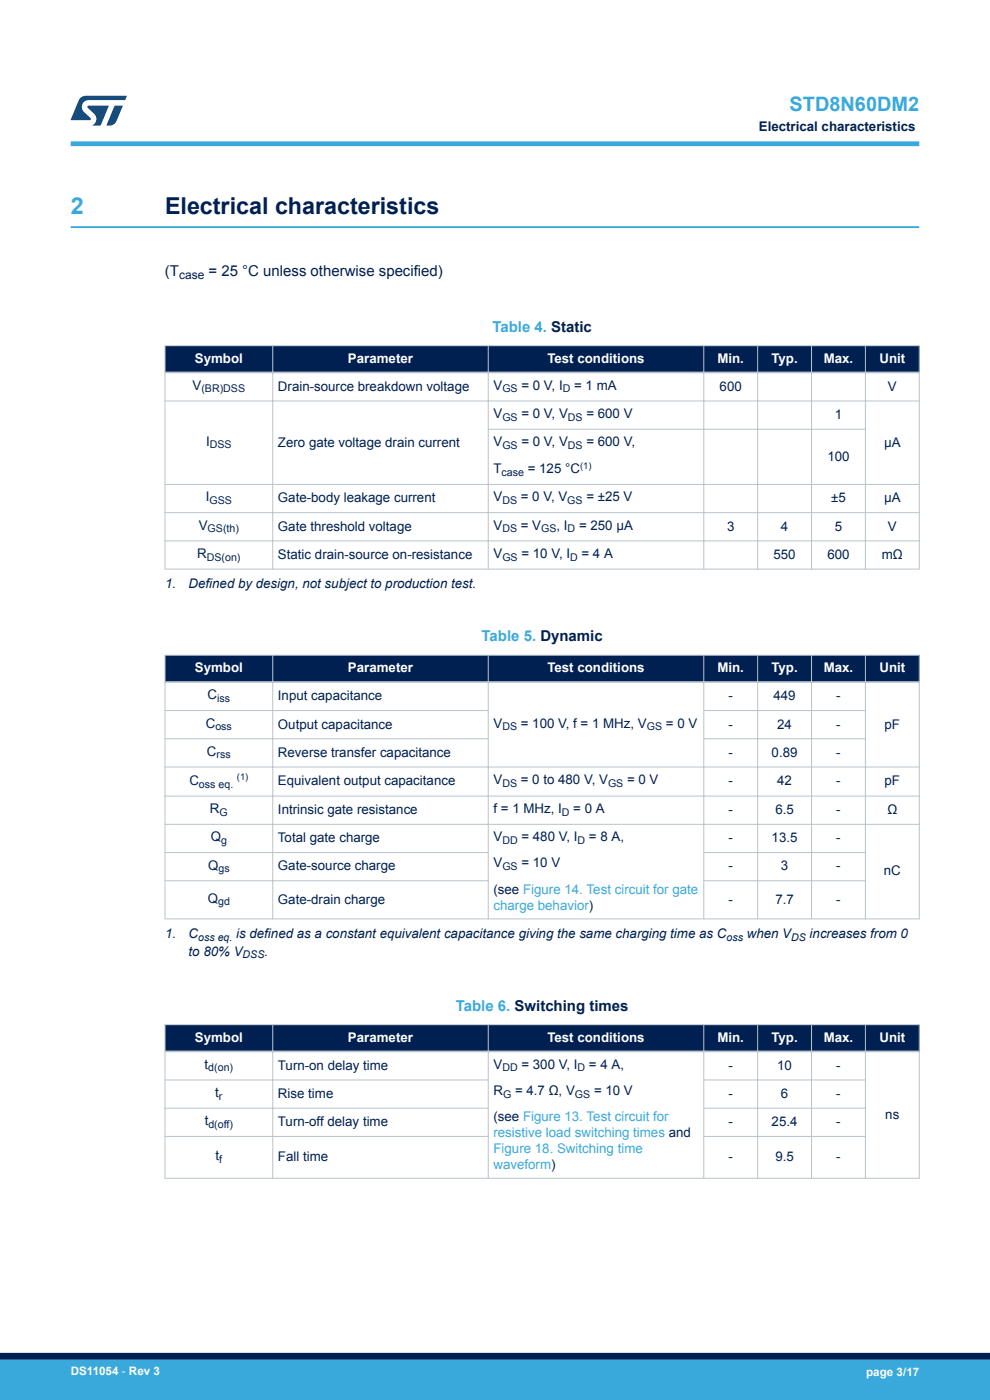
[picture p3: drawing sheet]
<svg xmlns="http://www.w3.org/2000/svg" width="210mm" height="297mm" viewBox="0 0 210 297" stroke-linecap="round" stroke-linejoin="round" font-family="sans-serif">
<defs><g id="words">
<text font-size="4.9" fill="#39a9dc" x="15" y="45.4">2</text>
<text font-size="4.9" fill="#002052" x="35" y="45.4">Electrical characteristics</text>
<text font-size="4.2" fill="#39a9dc" x="167.5" y="23.5">STD8N60DM2</text>
<g font-size="3.2" fill="#002052">
<text x="35" y="58.6">(T</text>
<text x="44.2" y="58.6">= 25 °C unless otherwise specified)</text>
</g>
<g font-size="3.2" fill="#39a9dc">
<text x="104.4" y="70.4">Table 4. Static</text>
<text x="102.1" y="136">Table 5. Dynamic</text>
<text x="96.7" y="214.4">Table 6. Switching times</text>
</g>
<g font-size="2.8" fill="#002052">
<text x="161" y="27.9">Electrical characteristics</text>
<text x="40.8" y="82.7">V</text>
<text x="59" y="82.9">Drain-source breakdown voltage</text>
<text x="104.7" y="82.7">V</text>
<text x="110.6" y="82.7">= 0 V, I</text>
<text x="121.8" y="82.7">= 1 mA</text>
<text x="152.6" y="82.9">600</text>
<text x="188.3" y="82.9">V</text>
<text x="104.7" y="88.7">V</text>
<text x="110.6" y="88.7">= 0 V, V</text>
<text x="124.4" y="88.7">= 600 V</text>
<text x="177.1" y="88.9">1</text>
<text x="43.7" y="94.5">I</text>
<text x="59" y="94.7">Zero gate voltage drain current</text>
<text x="104.7" y="94.7">V</text>
<text x="110.6" y="94.7">= 0 V, V</text>
<text x="124.4" y="94.7">= 600 V,</text>
<text x="187.5" y="94.7">µA</text>
<text x="104.7" y="100.4">T</text>
<text x="112" y="100.4">= 125 °C</text>
<text x="175.5" y="97.7">100</text>
<text x="43.7" y="106.4">I</text>
<text x="59" y="106.6">Gate-body leakage current</text>
<text x="104.7" y="106.4">V</text>
<text x="110.5" y="106.4">= 0 V, V</text>
<text x="124.4" y="106.4">= ±25 V</text>
<text x="176.3" y="106.6">±5</text>
<text x="187.5" y="106.6">µA</text>
<text x="42.2" y="112.4">V</text>
<text x="59" y="112.6">Gate threshold voltage</text>
<text x="104.7" y="112.4">V</text>
<text x="110.5" y="112.4">= V</text>
<text x="118.1" y="112.4">, I</text>
<text x="122.8" y="112.4">= 250 µA</text>
<text x="154.2" y="112.6">3</text>
<text x="165.6" y="112.6">4</text>
<text x="177.1" y="112.6">5</text>
<text x="188.3" y="112.6">V</text>
<text x="41.8" y="118.4">R</text>
<text x="59" y="118.6">Static drain-source on-resistance</text>
<text x="104.7" y="118.4">V</text>
<text x="110.6" y="118.4">= 10 V, I</text>
<text x="123.4" y="118.4">= 4 A</text>
<text x="164.1" y="118.6">550</text>
<text x="175.5" y="118.6">600</text>
<text x="187.1" y="118.6">mΩ</text>
<text x="35" y="124.8">1.</text>
<text x="40" y="124.8">Defined by design, not subject to production test.</text>
<text x="44" y="148.4">C</text>
<text x="59" y="148.6">Input capacitance</text>
<text x="154.5" y="148.6">-</text>
<text x="164.1" y="148.6">449</text>
<text x="177.4" y="148.6">-</text>
<text x="43.7" y="154.4">C</text>
<text x="59" y="154.5">Output capacitance</text>
<text x="104.7" y="154.4">V</text>
<text x="110.5" y="154.4">= 100 V, f = 1 MHz, V</text>
<text x="141.2" y="154.4">= 0 V</text>
<text x="154.5" y="154.5">-</text>
<text x="164.9" y="154.5">24</text>
<text x="177.4" y="154.5">-</text>
<text x="187.6" y="154.5">pF</text>
<text x="43.9" y="160.3">C</text>
<text x="59" y="160.5">Reverse transfer capacitance</text>
<text x="154.5" y="160.5">-</text>
<text x="163.7" y="160.5">0.89</text>
<text x="177.4" y="160.5">-</text>
<text x="40.2" y="166.5">C</text>
<text x="59" y="166.6">Equivalent output capacitance</text>
<text x="104.7" y="166.4">V</text>
<text x="110.5" y="166.4">= 0 to 480 V, V</text>
<text x="133" y="166.4">= 0 V</text>
<text x="154.5" y="166.6">-</text>
<text x="164.9" y="166.6">42</text>
<text x="177.4" y="166.6">-</text>
<text x="187.6" y="166.6">pF</text>
<text x="44.5" y="172.5">R</text>
<text x="59" y="172.7">Intrinsic gate resistance</text>
<text x="104.7" y="172.5">f = 1 MHz, I</text>
<text x="121.6" y="172.5">= 0 A</text>
<text x="154.5" y="172.7">-</text>
<text x="164.5" y="172.7">6.5</text>
<text x="177.4" y="172.7">-</text>
<text x="188.2" y="172.7">Ω</text>
<text x="44.7" y="178.5">Q</text>
<text x="59" y="178.7">Total gate charge</text>
<text x="104.7" y="178.5">V</text>
<text x="110.6" y="178.5">= 480 V, I</text>
<text x="124.9" y="178.5">= 8 A,</text>
<text x="154.5" y="178.7">-</text>
<text x="163.7" y="178.7">13.5</text>
<text x="177.4" y="178.7">-</text>
<text x="44.1" y="184.5">Q</text>
<text x="59" y="184.7">Gate-source charge</text>
<text x="104.7" y="184">V</text>
<text x="110.6" y="184">= 10 V</text>
<text x="154.5" y="184.7">-</text>
<text x="165.6" y="184.7">3</text>
<text x="177.4" y="184.7">-</text>
<text x="187.5" y="185.7">nC</text>
<text x="44.1" y="191.5">Q</text>
<text x="59" y="191.7">Gate-drain charge</text>
<text x="104.7" y="189.6">(see Figure 14. Test circuit for gate</text>
<text x="154.5" y="191.7">-</text>
<text x="164.5" y="191.7">7.7</text>
<text x="177.4" y="191.7">-</text>
<text x="35" y="199">1.</text>
<text x="40" y="199">C</text>
<text x="40" y="202.8">to 80% V</text>
<text x="50.1" y="199">is defined as a constant equivalent capacitance giving the same charging time as C</text>
<text x="56.1" y="202.8">.</text>
<text x="158.4" y="199">when V</text>
<text x="171.7" y="199">increases from 0</text>
<text x="43.4" y="226.7">t</text>
<text x="59" y="226.9">Turn-on delay time</text>
<text x="104.7" y="226.7">V</text>
<text x="110.6" y="226.7">= 300 V, I</text>
<text x="124.9" y="226.7">= 4 A,</text>
<text x="154.5" y="226.9">-</text>
<text x="164.9" y="226.9">10</text>
<text x="177.4" y="226.9">-</text>
<text x="45.7" y="232.7">t</text>
<text x="59" y="232.9">Rise time</text>
<text x="104.7" y="232.3">R</text>
<text x="109.3" y="232.3">= 4.7 Ω, V</text>
<text x="126" y="232.3">= 10 V</text>
<text x="154.5" y="232.9">-</text>
<text x="165.6" y="232.9">6</text>
<text x="177.4" y="232.9">-</text>
<text x="43.4" y="238.7">t</text>
<text x="59" y="238.9">Turn-off delay time</text>
<text x="104.7" y="237.8">(see Figure 13. Test circuit for</text>
<text x="154.5" y="238.9">-</text>
<text x="163.7" y="238.9">25.4</text>
<text x="177.4" y="238.9">-</text>
<text x="187.8" y="237.4">ns</text>
<text x="45.7" y="246.1">t</text>
<text x="59" y="246.3">Fall time</text>
<text x="154.5" y="246.3">-</text>
<text x="164.5" y="246.3">9.5</text>
<text x="177.4" y="246.3">-</text>
</g>
<g font-size="2.8" fill="#fff">
<text x="41.3" y="77">Symbol</text>
<text x="73.8" y="77">Parameter</text>
<text x="116.1" y="77">Test conditions</text>
<text x="152.2" y="77">Min.</text>
<text x="163.6" y="77">Typ.</text>
<text x="174.7" y="77">Max.</text>
<text x="186.5" y="77">Unit</text>
<text x="41.3" y="142.6">Symbol</text>
<text x="73.8" y="142.6">Parameter</text>
<text x="116.1" y="142.6">Test conditions</text>
<text x="152.2" y="142.6">Min.</text>
<text x="163.6" y="142.6">Typ.</text>
<text x="174.7" y="142.6">Max.</text>
<text x="186.5" y="142.6">Unit</text>
<text x="41.3" y="221">Symbol</text>
<text x="73.8" y="221">Parameter</text>
<text x="116.1" y="221">Test conditions</text>
<text x="152.2" y="221">Min.</text>
<text x="163.6" y="221">Typ.</text>
<text x="174.7" y="221">Max.</text>
<text x="186.5" y="221">Unit</text>
</g>
<g font-size="2.8" fill="#39a9dc">
<text x="104.7" y="193">charge behavior)</text>
<text x="104.7" y="241.2">resistive load switching times and</text>
<text x="104.7" y="244.6">Figure 18. Switching time</text>
<text x="104.7" y="248">waveform)</text>
</g>
<text font-size="2.5" fill="#002052" x="38" y="59.2">case</text>
<g font-size="2.5" fill="#fff">
<text x="15" y="291.6">DS11054 - Rev 3</text>
<text x="183.7" y="291.9">page 3/17</text>
</g>
<g font-size="2.3" fill="#002052">
<text x="42.7" y="83.3">(BR)DSS</text>
<text x="106.6" y="83.3">GS</text>
<text x="119.4" y="83.3">D</text>
<text x="106.6" y="89.2">GS</text>
<text x="120.5" y="89.2">DS</text>
<text x="44.5" y="95.1">DSS</text>
<text x="106.6" y="95.2">GS</text>
<text x="120.5" y="95.2">DS</text>
<text x="106.4" y="101">case</text>
<text x="44.4" y="106.9">GSS</text>
<text x="106.6" y="106.9">DS</text>
<text x="120.3" y="106.9">GS</text>
<text x="44" y="112.9">GS(th)</text>
<text x="106.6" y="112.9">DS</text>
<text x="114.8" y="112.9">GS</text>
<text x="120.4" y="112.9">D</text>
<text x="43.9" y="118.9">DS(on)</text>
<text x="106.6" y="118.9">GS</text>
<text x="120.9" y="118.9">D</text>
<text x="46.1" y="148.9">iss</text>
<text x="45.7" y="154.9">oss</text>
<text x="106.6" y="154.9">DS</text>
<text x="137.2" y="154.9">GS</text>
<text x="45.9" y="160.9">rss</text>
<text x="42.2" y="167.1">oss eq.</text>
<text x="106.6" y="167">DS</text>
<text x="129" y="167">GS</text>
<text x="46.6" y="173.1">G</text>
<text x="119.2" y="173.1">D</text>
<text x="46.9" y="179.1">g</text>
<text x="106.6" y="179.1">DD</text>
<text x="122.5" y="179.1">D</text>
<text x="46.3" y="185">gs</text>
<text x="106.6" y="184.6">GS</text>
<text x="46.3" y="192.1">gd</text>
<text x="42" y="199.6">oss eq.</text>
<text x="51.5" y="203.3">DSS</text>
<text x="154.1" y="199.6">oss</text>
<text x="167.8" y="199.6">DS</text>
<text x="44.2" y="227.3">d(on)</text>
<text x="106.6" y="227.3">DD</text>
<text x="122.5" y="227.3">D</text>
<text x="46.4" y="233.3">r</text>
<text x="106.7" y="232.8">G</text>
<text x="122" y="232.8">GS</text>
<text x="44.2" y="239.3">d(off)</text>
<text x="46.5" y="246.7">f</text>
</g>
<g font-size="2" fill="#002052">
<text x="123" y="99.5">(1)</text>
<text x="50.3" y="165.6">(1)</text>
</g>
</g></defs>
<path d="M15 48.2h180" fill="none" stroke="#39a9dc" stroke-width=".4"/>
<g fill="#002052">
<path d="M35 73.3h160v5.7h-160z" fill-rule="evenodd"/>
<path d="M35 73.3h160v5.7h-160z" fill-rule="evenodd"/>
</g>
<g fill="none" stroke="#b9c4ca" stroke-width=".21">
<path d="M34.9 73.3h160.2M35 73.2v47.6M57.9 73.2v47.6M103.6 73.2v47.6M149.3 73.2v47.6M160.7 73.2v47.6M172.1 73.2v47.6M183.6 73.2v47.6M195 73.2v47.6M34.9 85.1h160.2M103.5 91.1h80.2M34.9 102.8h160.2"/>
<path d="M34.9 108.8h160.2M34.9 114.7h160.2M34.9 120.7h160.2"/>
</g>
<path d="M34.9 79h160.2" fill="none" stroke="#b9c4ca" stroke-width=".35"/>
<g fill="#002052">
<path d="M35 139h160v5.7h-160z" fill-rule="evenodd"/>
<path d="M35 139h160v5.7h-160z" fill-rule="evenodd"/>
</g>
<g fill="none" stroke="#b9c4ca" stroke-width=".21">
<path d="M34.9 139h160.2M35 138.9v56.1M57.9 138.9v56.1M103.6 138.9v56.1M149.3 138.9v56.1M160.7 138.9v56.1M172.1 138.9v56.1M183.6 138.9v56.1M195 138.9v56.1M34.9 150.7h68.8M34.9 156.7h68.8M149.2 150.7h34.5"/>
<path d="M149.2 156.7h34.5M34.9 168.9h160.2M34.9 174.9h160.2M195.1 162.7h-160.2M34.9 180.9h68.8M34.9 194.9h160.2M34.9 186.8h68.8M149.2 180.9h34.5M149.2 186.8h34.5"/>
</g>
<path d="M34.9 144.7h160.2" fill="none" stroke="#b9c4ca" stroke-width=".35"/>
<g fill="#002052">
<path d="M35 217.4h160v5.7h-160z" fill-rule="evenodd"/>
<path d="M35 217.4h160v5.7h-160z" fill-rule="evenodd"/>
</g>
<g fill="none" stroke="#b9c4ca" stroke-width=".21">
<path d="M34.9 217.4h160.2M35 217.3v32.8M57.9 217.3v32.8M103.6 217.3v32.8M149.3 217.3v32.8M160.7 217.3v32.8M172.1 217.3v32.8M183.6 217.3v32.8M195 217.3v32.8M34.9 229.1h68.8M34.9 235.1h68.8M149.2 229.1h34.5"/>
<path d="M149.2 235.1h34.5M34.9 241.1h68.8M149.2 241.1h34.5M195.1 250h-160.2"/>
</g>
<path d="M34.9 223.1h160.2" fill="none" stroke="#b9c4ca" stroke-width=".35"/>
<path d="M15 30.5h180" fill="none" stroke="#39a9dc" stroke-width="1"/>
<g fill="#005288">
<path d="M17.1 20.7l1.1-.4 8.7 .1-.4 .8h-7.6a1.45 1.45 0 0 0-1.4 .9 1.45 1.45 0 0 0 .2 1.6l1.5 1.3v.4l-4.2 .1 1.7-4.2z"/>
<path d="M24.3 22.4l1.7 .1-1.3 3.2a1.6 1.6 0 0 1-1.5 .9l-.6-.1z"/>
<path d="M18.6 22.5h4.5l-1.8 4.1h-1.7a1.54 1.54 0 0 0 .4-2.4l-1.4-1.3z"/>
</g>
<g fill="#39a9dc">
<path d="M0 288.4h210v8.6h-210z" fill-rule="evenodd"/>
<path d="M-.1 288.4h210.2v4.4h-210.2z" fill-rule="evenodd"/>
</g>
<path d="M0 287.7h210" fill="none" stroke="#002052" stroke-width="1.4"/>
<use href="#words"/>
</svg>
